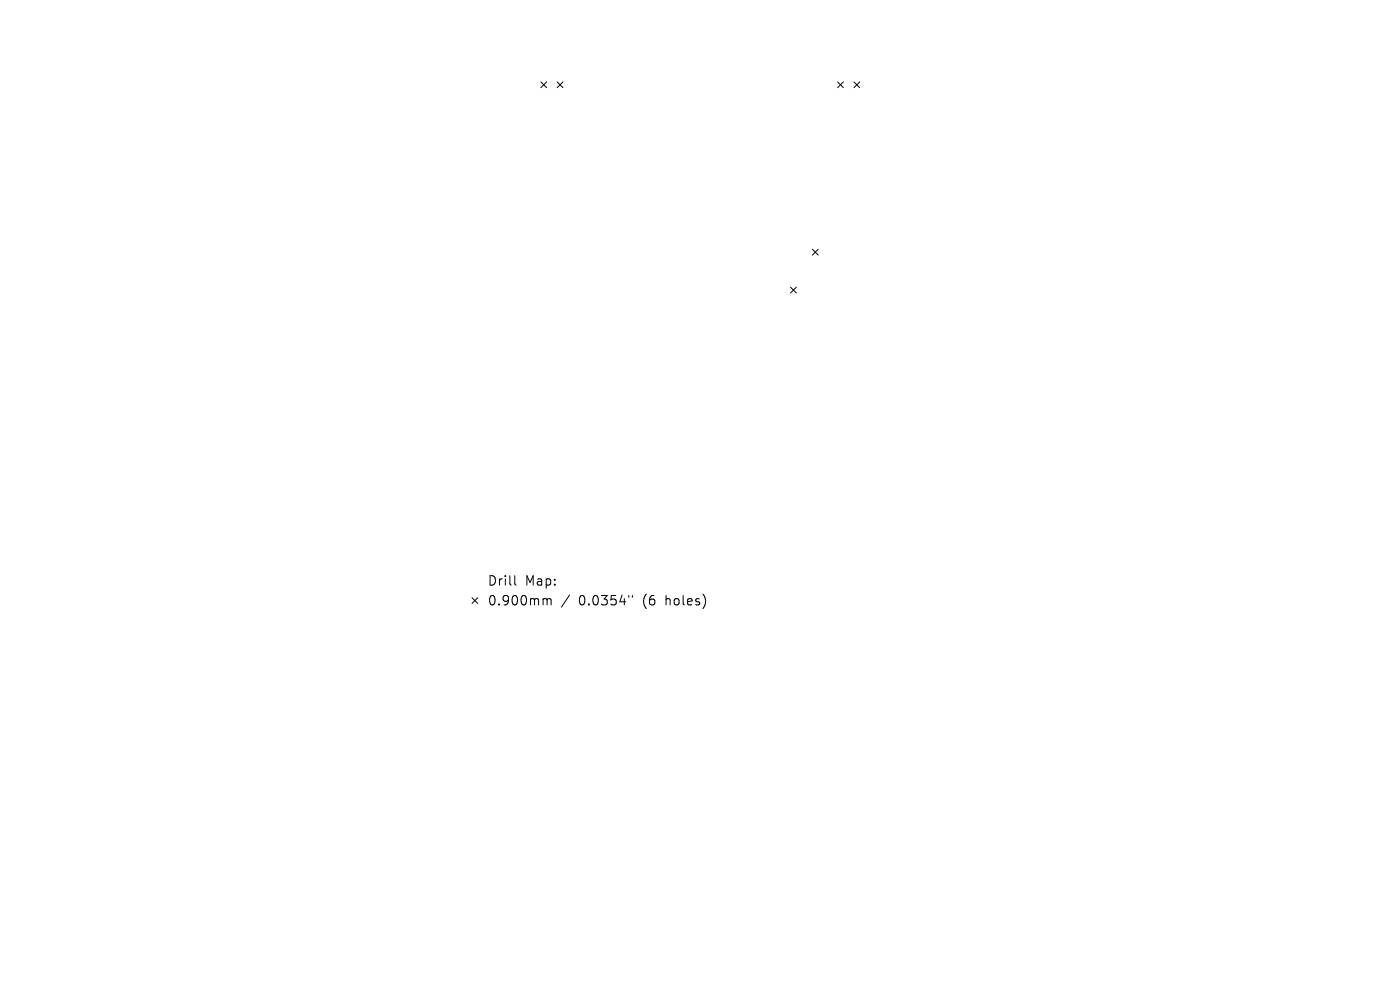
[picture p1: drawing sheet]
<svg xmlns="http://www.w3.org/2000/svg" width="297mm" height="210mm" viewBox="0 0 297 210" stroke-linecap="round" stroke-linejoin="round" font-family="sans-serif">
<defs><g id="words">
<g font-size="2.8">
<text x="103.4" y="124.5">Drill</text>
<text x="111.4" y="124.5">Map:</text>
<text x="103.4" y="128.7">0.900mm</text>
<text x="122.8" y="128.7">0.0354&quot;</text>
<text x="136.5" y="128.7">(6</text>
<text x="141.5" y="128.7">holes)</text>
</g>
</g></defs>
<g fill="none" stroke="#000" stroke-width=".21">
<path d="M114.7 17.4l1.3 1.2M116 17.4l-1.3 1.2M118.2 17.4l1.2 1.2M119.4 17.4l-1.2 1.2M177.7 17.4l1.2 1.2M178.9 17.4l-1.2 1.2M181.2 17.4l1.2 1.2M182.4 17.4l-1.2 1.2M172.4 52.9l1.2 1.2M173.6 52.9l-1.2 1.2M167.7 60.9l1.2 1.2M168.9 60.9l-1.2 1.2"/>
<path d="M100.1 126.8l1.3 1.2M101.4 126.8l-1.3 1.2M109.2 122.1v1.7l.3 .3M115.5 127l.5 .1 .1 .2M116.1 127.3l.2-.3 .5 .1 .1 1.2M116.1 127.3v1M120.8 126.2l-1.7 2.6M133.4 126.3v.4M134.2 126.3v.4"/>
</g>
<use href="#words"/>
</svg>
